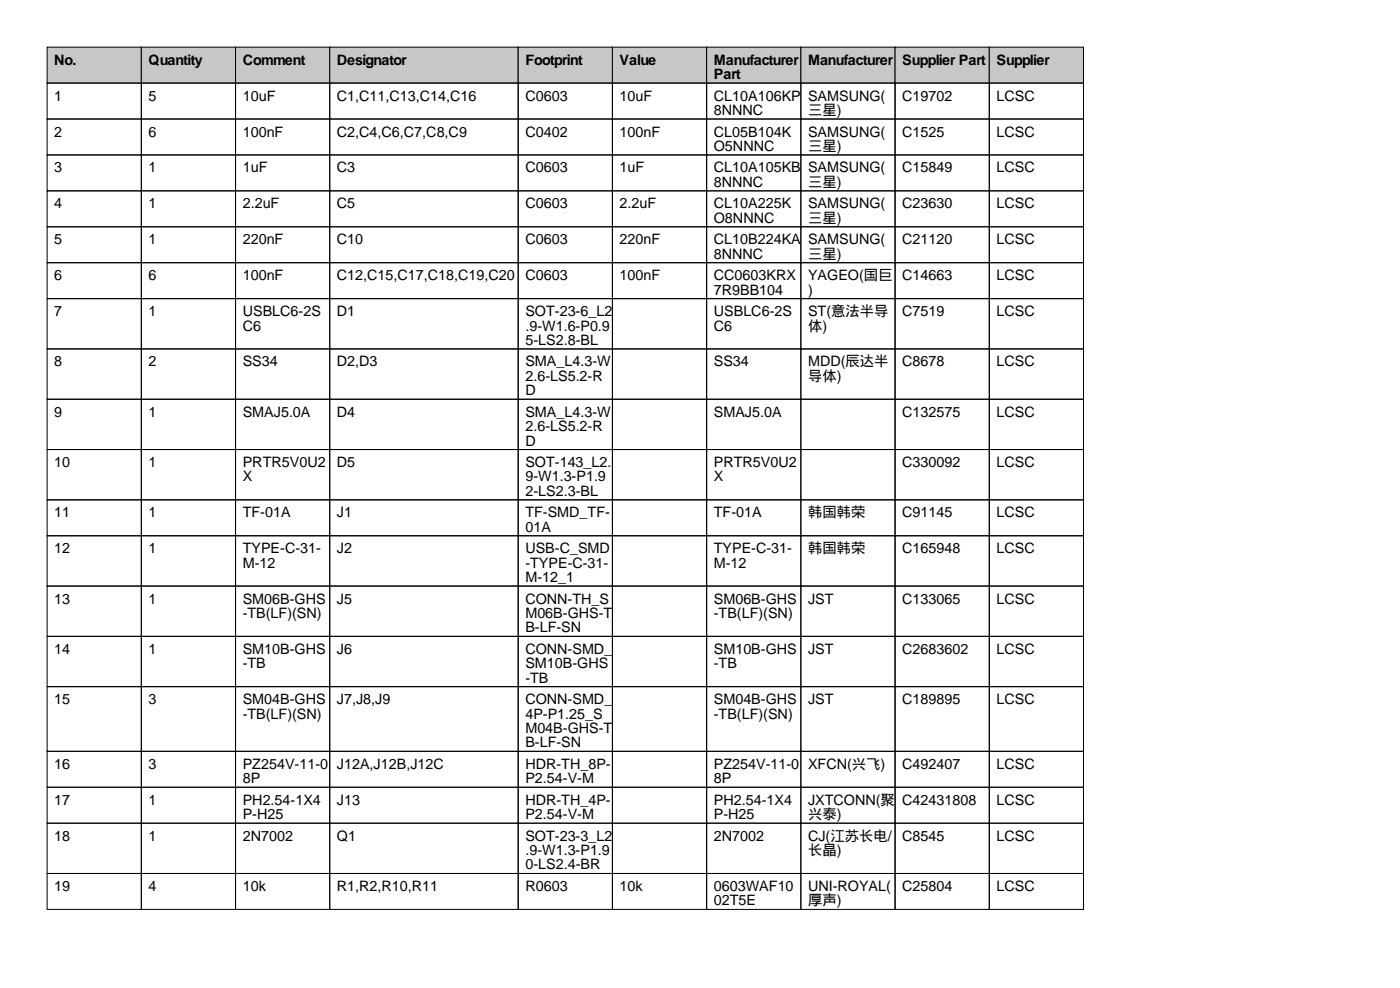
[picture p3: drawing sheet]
<svg xmlns="http://www.w3.org/2000/svg" width="297mm" height="210mm" viewBox="0 0 297 210" stroke-linecap="round" stroke-linejoin="round" font-family="sans-serif">
<defs><g id="words">
<g font-size="3">
<text x="11.5" y="13.7">No.</text>
<text x="31.5" y="13.7">Quantity</text>
<text x="51.5" y="13.7">Comment</text>
<text x="71.5" y="13.7">Designator</text>
<text x="111.5" y="13.7">Footprint</text>
<text x="131.5" y="13.7">Value</text>
<text x="151.5" y="13.7">Manufacturer</text>
<text x="151.5" y="16.8">Part</text>
<text x="171.5" y="13.7">Manufacturer</text>
<text x="191.5" y="13.7">Supplier Part</text>
<text x="211.5" y="13.7">Supplier</text>
<text x="11.5" y="21.3">1</text>
<text x="31.5" y="21.3">5</text>
<text x="51.5" y="21.3">10uF</text>
<text x="71.5" y="21.3">C1,C11,C13,C14,C16</text>
<text x="111.5" y="21.3">C0603</text>
<text x="131.5" y="21.3">10uF</text>
<text x="151.5" y="21.3">CL10A106KP</text>
<text x="171.5" y="21.3">SAMSUNG(</text>
<text x="191.5" y="21.3">C19702</text>
<text x="211.5" y="21.3">LCSC</text>
<text x="11.5" y="29">2</text>
<text x="31.5" y="29">6</text>
<text x="51.5" y="29">100nF</text>
<text x="71.5" y="29">C2,C4,C6,C7,C8,C9</text>
<text x="111.5" y="29">C0402</text>
<text x="131.5" y="29">100nF</text>
<text x="151.5" y="24.4">8NNNC</text>
<text x="151.5" y="29">CL05B104K</text>
<text x="171.5" y="24.4">三星)</text>
<text x="171.5" y="29">SAMSUNG(</text>
<text x="191.5" y="29">C1525</text>
<text x="211.5" y="29">LCSC</text>
<text x="151.5" y="32">O5NNNC</text>
<text x="171.5" y="32">三星)</text>
<text x="11.5" y="36.6">3</text>
<text x="31.5" y="36.6">1</text>
<text x="51.5" y="36.6">1uF</text>
<text x="71.5" y="36.6">C3</text>
<text x="111.5" y="36.6">C0603</text>
<text x="131.5" y="36.6">1uF</text>
<text x="151.5" y="36.6">CL10A105KB</text>
<text x="151.5" y="39.6">8NNNC</text>
<text x="171.5" y="36.6">SAMSUNG(</text>
<text x="171.5" y="39.6">三星)</text>
<text x="191.5" y="36.6">C15849</text>
<text x="211.5" y="36.6">LCSC</text>
<text x="11.5" y="44.2">4</text>
<text x="31.5" y="44.2">1</text>
<text x="51.5" y="44.2">2.2uF</text>
<text x="71.5" y="44.2">C5</text>
<text x="111.5" y="44.2">C0603</text>
<text x="131.5" y="44.2">2.2uF</text>
<text x="151.5" y="44.2">CL10A225K</text>
<text x="151.5" y="47.2">O8NNNC</text>
<text x="171.5" y="44.2">SAMSUNG(</text>
<text x="171.5" y="47.2">三星)</text>
<text x="191.5" y="44.2">C23630</text>
<text x="211.5" y="44.2">LCSC</text>
<text x="11.5" y="51.8">5</text>
<text x="31.5" y="51.8">1</text>
<text x="51.5" y="51.8">220nF</text>
<text x="71.5" y="51.8">C10</text>
<text x="111.5" y="51.8">C0603</text>
<text x="131.5" y="51.8">220nF</text>
<text x="151.5" y="51.8">CL10B224KA</text>
<text x="171.5" y="51.8">SAMSUNG(</text>
<text x="191.5" y="51.8">C21120</text>
<text x="211.5" y="51.8">LCSC</text>
<text x="11.5" y="59.4">6</text>
<text x="31.5" y="59.4">6</text>
<text x="51.5" y="59.4">100nF</text>
<text x="71.5" y="59.4">C12,C15,C17,C18,C19,C20</text>
<text x="111.5" y="59.4">C0603</text>
<text x="131.5" y="59.4">100nF</text>
<text x="151.5" y="54.9">8NNNC</text>
<text x="151.5" y="59.4">CC0603KRX</text>
<text x="171.5" y="54.9">三星)</text>
<text x="171.5" y="59.4">YAGEO(国巨</text>
<text x="191.5" y="59.4">C14663</text>
<text x="211.5" y="59.4">LCSC</text>
<text x="151.5" y="62.5">7R9BB104</text>
<text x="171.5" y="62.5">)</text>
<text x="11.5" y="67.1">7</text>
<text x="31.5" y="67.1">1</text>
<text x="51.5" y="67.1">USBLC6-2S</text>
<text x="51.5" y="70.1">C6</text>
<text x="71.5" y="67.1">D1</text>
<text x="111.5" y="67.1">SOT-23-6_L2</text>
<text x="111.5" y="70.1">.9-W1.6-P0.9</text>
<text x="151.5" y="67.1">USBLC6-2S</text>
<text x="151.5" y="70.1">C6</text>
<text x="171.5" y="67.1">ST(意法半导</text>
<text x="171.5" y="70.1">体)</text>
<text x="191.5" y="67.1">C7519</text>
<text x="211.5" y="67.1">LCSC</text>
<text x="11.5" y="77.7">8</text>
<text x="31.5" y="77.7">2</text>
<text x="51.5" y="77.7">SS34</text>
<text x="71.5" y="77.7">D2,D3</text>
<text x="111.5" y="73.2">5-LS2.8-BL</text>
<text x="111.5" y="77.7">SMA_L4.3-W</text>
<text x="151.5" y="77.7">SS34</text>
<text x="171.5" y="77.7">MDD(辰达半</text>
<text x="191.5" y="77.7">C8678</text>
<text x="211.5" y="77.7">LCSC</text>
<text x="111.5" y="80.8">2.6-LS5.2-R</text>
<text x="111.5" y="83.8">D</text>
<text x="171.5" y="80.8">导体)</text>
<text x="11.5" y="88.4">9</text>
<text x="31.5" y="88.4">1</text>
<text x="51.5" y="88.4">SMAJ5.0A</text>
<text x="71.5" y="88.4">D4</text>
<text x="111.5" y="88.4">SMA_L4.3-W</text>
<text x="151.5" y="88.4">SMAJ5.0A</text>
<text x="191.5" y="88.4">C132575</text>
<text x="211.5" y="88.4">LCSC</text>
<text x="111.5" y="91.4">2.6-LS5.2-R</text>
<text x="111.5" y="94.5">D</text>
<text x="11.5" y="99.1">10</text>
<text x="31.5" y="99.1">1</text>
<text x="51.5" y="99.1">PRTR5V0U2</text>
<text x="71.5" y="99.1">D5</text>
<text x="111.5" y="99.1">SOT-143_L2.</text>
<text x="151.5" y="99.1">PRTR5V0U2</text>
<text x="191.5" y="99.1">C330092</text>
<text x="211.5" y="99.1">LCSC</text>
<text x="51.5" y="102.1">X</text>
<text x="111.5" y="102.1">9-W1.3-P1.9</text>
<text x="111.5" y="105.2">2-LS2.3-BL</text>
<text x="151.5" y="102.1">X</text>
<text x="11.5" y="109.7">11</text>
<text x="31.5" y="109.7">1</text>
<text x="51.5" y="109.7">TF-01A</text>
<text x="71.5" y="109.7">J1</text>
<text x="111.5" y="109.7">TF-SMD_TF-</text>
<text x="111.5" y="112.8">01A</text>
<text x="151.5" y="109.7">TF-01A</text>
<text x="171.5" y="109.7">韩国韩荣</text>
<text x="191.5" y="109.7">C91145</text>
<text x="211.5" y="109.7">LCSC</text>
<text x="11.5" y="117.4">12</text>
<text x="31.5" y="117.4">1</text>
<text x="51.5" y="117.4">TYPE-C-31-</text>
<text x="71.5" y="117.4">J2</text>
<text x="111.5" y="117.4">USB-C_SMD</text>
<text x="151.5" y="117.4">TYPE-C-31-</text>
<text x="171.5" y="117.4">韩国韩荣</text>
<text x="191.5" y="117.4">C165948</text>
<text x="211.5" y="117.4">LCSC</text>
<text x="51.5" y="120.4">M-12</text>
<text x="111.5" y="120.4">-TYPE-C-31-</text>
<text x="111.5" y="123.4">M-12_1</text>
<text x="151.5" y="120.4">M-12</text>
<text x="11.5" y="128">13</text>
<text x="31.5" y="128">1</text>
<text x="51.5" y="128">SM06B-GHS</text>
<text x="51.5" y="131.1">-TB(LF)(SN)</text>
<text x="71.5" y="128">J5</text>
<text x="111.5" y="128">CONN-TH_S</text>
<text x="111.5" y="131.1">M06B-GHS-T</text>
<text x="151.5" y="128">SM06B-GHS</text>
<text x="151.5" y="131.1">-TB(LF)(SN)</text>
<text x="171.5" y="128">JST</text>
<text x="191.5" y="128">C133065</text>
<text x="211.5" y="128">LCSC</text>
<text x="111.5" y="134.1">B-LF-SN</text>
<text x="11.5" y="138.7">14</text>
<text x="31.5" y="138.7">1</text>
<text x="51.5" y="138.7">SM10B-GHS</text>
<text x="51.5" y="141.7">-TB</text>
<text x="71.5" y="138.7">J6</text>
<text x="111.5" y="138.7">CONN-SMD_</text>
<text x="111.5" y="141.7">SM10B-GHS</text>
<text x="151.5" y="138.7">SM10B-GHS</text>
<text x="151.5" y="141.7">-TB</text>
<text x="171.5" y="138.7">JST</text>
<text x="191.5" y="138.7">C2683602</text>
<text x="211.5" y="138.7">LCSC</text>
<text x="11.5" y="149.4">15</text>
<text x="31.5" y="149.4">3</text>
<text x="51.5" y="149.4">SM04B-GHS</text>
<text x="71.5" y="149.4">J7,J8,J9</text>
<text x="111.5" y="144.8">-TB</text>
<text x="111.5" y="149.4">CONN-SMD_</text>
<text x="151.5" y="149.4">SM04B-GHS</text>
<text x="171.5" y="149.4">JST</text>
<text x="191.5" y="149.4">C189895</text>
<text x="211.5" y="149.4">LCSC</text>
<text x="51.5" y="152.4">-TB(LF)(SN)</text>
<text x="111.5" y="152.4">4P-P1.25_S</text>
<text x="111.5" y="155.5">M04B-GHS-T</text>
<text x="151.5" y="152.4">-TB(LF)(SN)</text>
<text x="111.5" y="158.5">B-LF-SN</text>
<text x="11.5" y="163.1">16</text>
<text x="31.5" y="163.1">3</text>
<text x="51.5" y="163.1">PZ254V-11-0</text>
<text x="51.5" y="166.1">8P</text>
<text x="71.5" y="163.1">J12A,J12B,J12C</text>
<text x="111.5" y="163.1">HDR-TH_8P-</text>
<text x="111.5" y="166.1">P2.54-V-M</text>
<text x="151.5" y="163.1">PZ254V-11-0</text>
<text x="151.5" y="166.1">8P</text>
<text x="171.5" y="163.1">XFCN(兴飞)</text>
<text x="191.5" y="163.1">C492407</text>
<text x="211.5" y="163.1">LCSC</text>
<text x="11.5" y="170.7">17</text>
<text x="31.5" y="170.7">1</text>
<text x="51.5" y="170.7">PH2.54-1X4</text>
<text x="51.5" y="173.7">P-H25</text>
<text x="71.5" y="170.7">J13</text>
<text x="111.5" y="170.7">HDR-TH_4P-</text>
<text x="111.5" y="173.7">P2.54-V-M</text>
<text x="151.5" y="170.7">PH2.54-1X4</text>
<text x="151.5" y="173.7">P-H25</text>
<text x="171.5" y="170.7">JXTCONN(聚</text>
<text x="171.5" y="173.7">兴泰)</text>
<text x="191.5" y="170.7">C42431808</text>
<text x="211.5" y="170.7">LCSC</text>
<text x="11.5" y="178.3">18</text>
<text x="31.5" y="178.3">1</text>
<text x="51.5" y="178.3">2N7002</text>
<text x="71.5" y="178.3">Q1</text>
<text x="111.5" y="178.3">SOT-23-3_L2</text>
<text x="151.5" y="178.3">2N7002</text>
<text x="171.5" y="178.3">CJ(江苏长电/</text>
<text x="191.5" y="178.3">C8545</text>
<text x="211.5" y="178.3">LCSC</text>
<text x="111.5" y="181.4">.9-W1.3-P1.9</text>
<text x="111.5" y="184.4">0-LS2.4-BR</text>
<text x="171.5" y="181.4">长晶)</text>
<text x="11.5" y="189">19</text>
<text x="31.5" y="189">4</text>
<text x="51.5" y="189">10k</text>
<text x="71.5" y="189">R1,R2,R10,R11</text>
<text x="111.5" y="189">R0603</text>
<text x="131.5" y="189">10k</text>
<text x="151.5" y="189">0603WAF10</text>
<text x="171.5" y="189">UNI-ROYAL(</text>
<text x="191.5" y="189">C25804</text>
<text x="211.5" y="189">LCSC</text>
<text x="151.5" y="192">02T5E</text>
<text x="171.5" y="192">厚声)</text>
</g>
</g></defs>
<g fill="#c7c7c7" stroke="#000" stroke-width=".21">
<path d="M10 10h20v7.6h-20z"/>
<path d="M30 10h20v7.6h-20z"/>
<path d="M50 10h20v7.6h-20z"/>
<path d="M70 10h40v7.6h-40z"/>
<path d="M110 10h20v7.6h-20z"/>
<path d="M130 10h20v7.6h-20z"/>
<path d="M150 10h20v7.6h-20z"/>
<path d="M170 10h20v7.6h-20z"/>
<path d="M190 10h20v7.6h-20z"/>
<path d="M210 10h20v7.6h-20z"/>
</g>
<g fill="none" stroke="#000" stroke-width=".21">
<path d="M10 17.6h20v7.6h-20zM30 17.6h20v7.6h-20zM50 17.6h20v7.6h-20zM70 17.6h40v7.6h-40zM110 17.6h20v7.6h-20zM130 17.6h20v7.6h-20zM150 17.6h20v7.6h-20zM170 17.6h20v7.6h-20zM190 17.6h20v7.6h-20zM210 17.6h20v7.6h-20zM10 25.2h20v7.7h-20zM10 32.9h20v7.6h-20z"/>
<path d="M30 25.2h20v7.7h-20zM30 32.9h20v7.6h-20zM50 25.2h20v7.7h-20zM50 32.9h20v7.6h-20zM70 25.2h40v7.7h-40zM70 32.9h40v7.6h-40zM110 25.2h20v7.7h-20zM110 32.9h20v7.6h-20zM130 25.2h20v7.7h-20zM130 32.9h20v7.6h-20zM150 25.2h20v7.7h-20zM150 32.9h20v7.6h-20z"/>
<path d="M170 25.2h20v7.7h-20zM170 32.9h20v7.6h-20zM190 25.2h20v7.7h-20zM190 32.9h20v7.6h-20zM210 25.2h20v7.7h-20zM210 32.9h20v7.6h-20zM10 40.5h20v7.6h-20zM10 48.1h20v7.6h-20zM10 55.7h20v7.6h-20zM30 40.5h20v7.6h-20zM30 48.1h20v7.6h-20zM30 55.7h20v7.6h-20z"/>
<path d="M50 40.5h20v7.6h-20zM50 48.1h20v7.6h-20zM50 55.7h20v7.6h-20zM70 40.5h40v7.6h-40zM70 48.1h40v7.6h-40zM70 55.7h40v7.6h-40zM110 40.5h20v7.6h-20zM110 48.1h20v7.6h-20zM110 55.7h20v7.6h-20zM130 40.5h20v7.6h-20zM130 48.1h20v7.6h-20zM130 55.7h20v7.6h-20z"/>
<path d="M150 40.5h20v7.6h-20zM150 48.1h20v7.6h-20zM150 55.7h20v7.6h-20zM170 40.5h20v7.6h-20zM170 48.1h20v7.6h-20zM170 55.7h20v7.6h-20zM190 40.5h20v7.6h-20zM190 48.1h20v7.6h-20zM190 55.7h20v7.6h-20zM210 40.5h20v7.6h-20zM210 48.1h20v7.6h-20zM210 55.7h20v7.6h-20z"/>
<path d="M10 63.3h20v10.7h-20zM10 74h20v10.7h-20zM30 63.3h20v10.7h-20zM30 74h20v10.7h-20zM50 63.3h20v10.7h-20zM50 74h20v10.7h-20zM70 63.3h40v10.7h-40zM70 74h40v10.7h-40zM110 63.3h20v10.7h-20zM110 74h20v10.7h-20zM130 63.3h20v10.7h-20zM130 74h20v10.7h-20z"/>
<path d="M150 63.3h20v10.7h-20zM150 74h20v10.7h-20zM170 63.3h20v10.7h-20zM170 74h20v10.7h-20zM190 63.3h20v10.7h-20zM190 74h20v10.7h-20zM210 63.3h20v10.7h-20zM210 74h20v10.7h-20zM10 84.7h20v10.6h-20zM10 95.3h20v10.7h-20zM30 84.7h20v10.6h-20zM30 95.3h20v10.7h-20z"/>
<path d="M50 84.7h20v10.6h-20zM50 95.3h20v10.7h-20zM70 84.7h40v10.6h-40zM70 95.3h40v10.7h-40zM110 84.7h20v10.6h-20zM110 95.3h20v10.7h-20zM130 84.7h20v10.6h-20zM130 95.3h20v10.7h-20zM150 84.7h20v10.6h-20zM150 95.3h20v10.7h-20zM170 84.7h20v10.6h-20zM170 95.3h20v10.7h-20z"/>
<path d="M190 84.7h20v10.6h-20zM190 95.3h20v10.7h-20zM210 84.7h20v10.6h-20zM210 95.3h20v10.7h-20zM10 106h20v7.6h-20zM10 113.6h20v10.7h-20zM30 106h20v7.6h-20zM30 113.6h20v10.7h-20zM50 106h20v7.6h-20zM50 113.6h20v10.7h-20zM70 106h40v7.6h-40zM70 113.6h40v10.7h-40z"/>
<path d="M110 106h20v7.6h-20zM110 113.6h20v10.7h-20zM130 106h20v7.6h-20zM130 113.6h20v10.7h-20zM150 106h20v7.6h-20zM150 113.6h20v10.7h-20zM170 106h20v7.6h-20zM170 113.6h20v10.7h-20zM190 106h20v7.6h-20zM190 113.6h20v10.7h-20zM210 106h20v7.6h-20zM210 113.6h20v10.7h-20z"/>
<path d="M10 124.3h20v10.7h-20zM10 135h20v10.6h-20zM30 124.3h20v10.7h-20zM30 135h20v10.6h-20zM50 124.3h20v10.7h-20zM50 135h20v10.6h-20zM70 124.3h40v10.7h-40zM70 135h40v10.6h-40zM110 124.3h20v10.7h-20zM110 135h20v10.6h-20zM130 124.3h20v10.7h-20zM130 135h20v10.6h-20z"/>
<path d="M150 124.3h20v10.7h-20zM150 135h20v10.6h-20zM170 124.3h20v10.7h-20zM170 135h20v10.6h-20zM190 124.3h20v10.7h-20zM190 135h20v10.6h-20zM210 124.3h20v10.7h-20zM210 135h20v10.6h-20zM10 145.6h20v13.8h-20zM10 159.4h20v7.6h-20zM30 145.6h20v13.8h-20zM30 159.4h20v7.6h-20z"/>
<path d="M50 145.6h20v13.8h-20zM50 159.4h20v7.6h-20zM70 145.6h40v13.8h-40zM70 159.4h40v7.6h-40zM110 145.6h20v13.8h-20zM110 159.4h20v7.6h-20zM130 145.6h20v13.8h-20zM130 159.4h20v7.6h-20zM150 145.6h20v13.8h-20zM150 159.4h20v7.6h-20zM170 145.6h20v13.8h-20zM170 159.4h20v7.6h-20z"/>
<path d="M190 145.6h20v13.8h-20zM190 159.4h20v7.6h-20zM210 145.6h20v13.8h-20zM210 159.4h20v7.6h-20zM10 167h20v7.6h-20zM10 174.6h20v10.7h-20zM30 167h20v7.6h-20zM30 174.6h20v10.7h-20zM50 167h20v7.6h-20zM50 174.6h20v10.7h-20zM70 167h40v7.6h-40zM70 174.6h40v10.7h-40z"/>
<path d="M110 167h20v7.6h-20zM110 174.6h20v10.7h-20zM130 167h20v7.6h-20zM130 174.6h20v10.7h-20zM150 167h20v7.6h-20zM150 174.6h20v10.7h-20zM170 167h20v7.6h-20zM170 174.6h20v10.7h-20zM190 167h20v7.6h-20zM190 174.6h20v10.7h-20zM210 167h20v7.6h-20zM210 174.6h20v10.7h-20z"/>
<path d="M10 185.3h20v7.6h-20zM30 185.3h20v7.6h-20zM50 185.3h20v7.6h-20zM70 185.3h40v7.6h-40zM110 185.3h20v7.6h-20zM130 185.3h20v7.6h-20zM150 185.3h20v7.6h-20zM170 185.3h20v7.6h-20zM190 185.3h20v7.6h-20zM210 185.3h20v7.6h-20z"/>
</g>
<use href="#words"/>
</svg>
